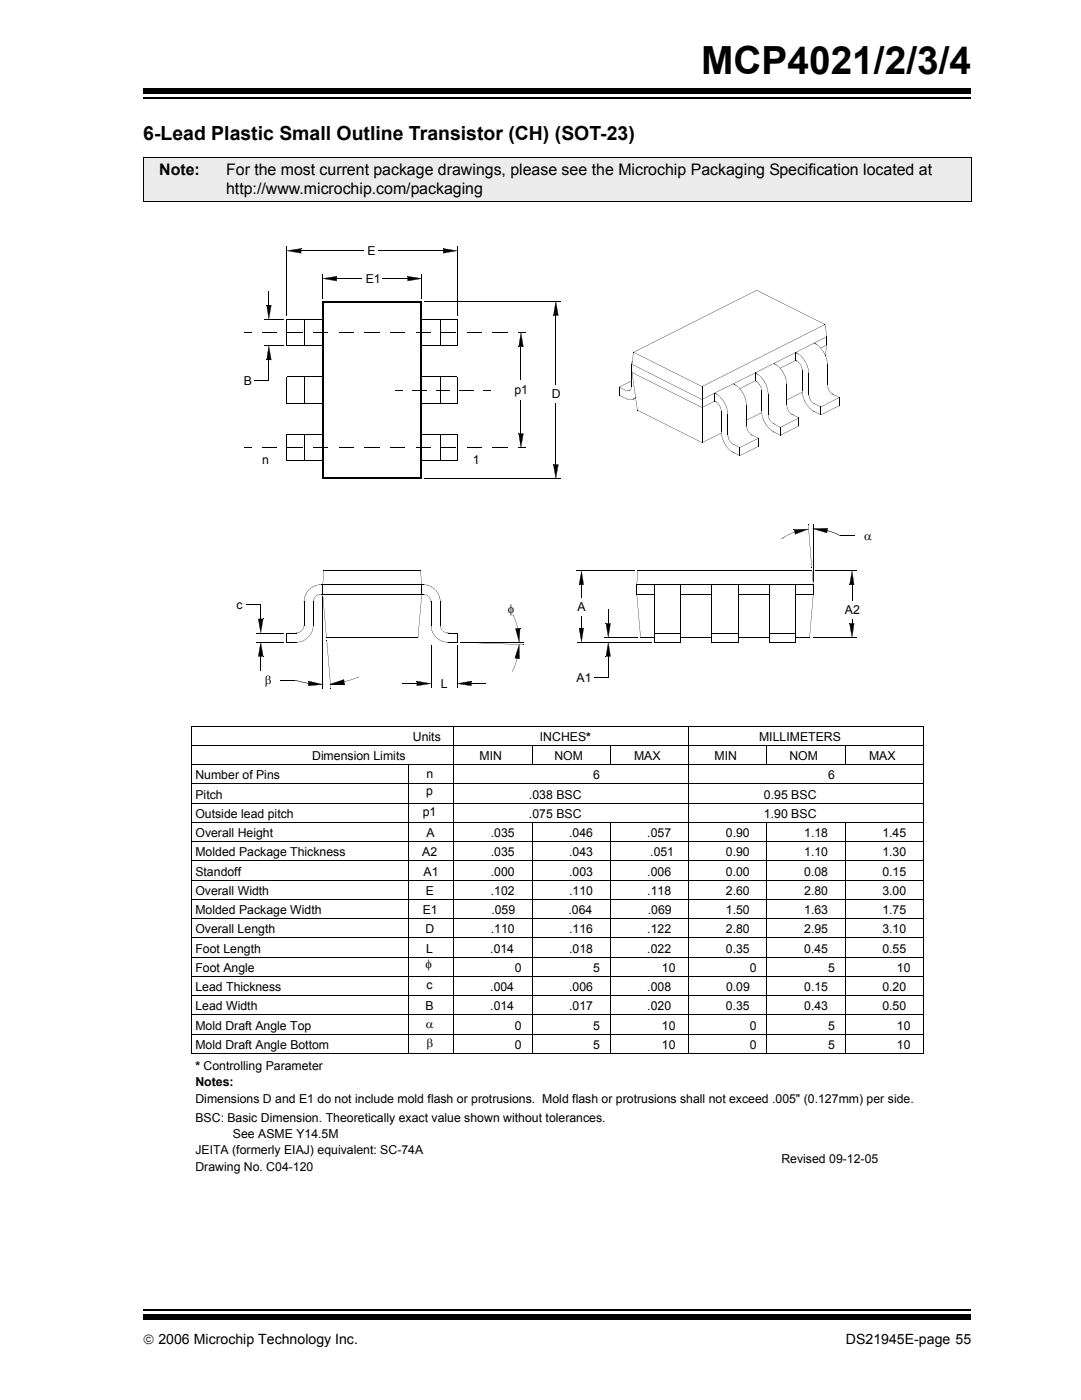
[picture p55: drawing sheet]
<svg xmlns="http://www.w3.org/2000/svg" width="216mm" height="279mm" viewBox="0 0 216 279" stroke-linecap="round" stroke-linejoin="round" font-family="sans-serif">
<defs><g id="words">
<text font-size="7.7" x="139.8" y="14.7">MCP4021/2/3/4</text>
<text font-size="3.9" x="28.6" y="28">6-Lead Plastic Small Outline Transistor (CH) (SOT-23)</text>
<g font-size="3.2">
<text x="31.7" y="34.9">Note:</text>
<text x="45.1" y="34.9">For the most current package drawings, please see the Microchip Packaging Specification located at</text>
<text x="45.1" y="38.8">http://www.microchip.com/packaging</text>
</g>
<g font-size="2.8">
<text x="28.6" y="268.1">© 2006 Microchip Technology Inc.</text>
<text x="168.7" y="268.1">DS21945E-page 55</text>
</g>
<g font-size="2.5">
<text x="73.3" y="50.9">E</text>
<text x="72.9" y="56.5">E1</text>
<text x="48.6" y="76.8">B</text>
<text x="102.6" y="78.7">p1</text>
<text x="110" y="79.4">D</text>
<text x="52.3" y="92.6">n</text>
<text x="94.3" y="92.6">1</text>
<text x="172.3" y="107.8">α</text>
<text x="47.2" y="121.5">c</text>
<text x="101.3" y="122.4">φ</text>
<text x="115.1" y="122">A</text>
<text x="168.5" y="122.5">A2</text>
<text x="52.8" y="136.5">β</text>
<text x="87.9" y="137.2">L</text>
<text x="115" y="136.1">A1</text>
<text x="82.3" y="147.8">Units</text>
<text x="107.6" y="147.8">INCHES*</text>
<text x="151.4" y="147.8">MILLIMETERS</text>
<text x="39" y="155.5">Number of Pins</text>
<text x="62.2" y="151.7">Dimension Limits</text>
<text x="85" y="155.2">n</text>
<text x="95.6" y="151.7">MIN</text>
<text x="110.6" y="151.7">NOM</text>
<text x="118.3" y="155.5">6</text>
<text x="126.4" y="151.7">MAX</text>
<text x="142.5" y="151.7">MIN</text>
<text x="157.4" y="151.7">NOM</text>
<text x="165.1" y="155.5">6</text>
<text x="173.3" y="151.7">MAX</text>
<text x="39" y="159.4">Pitch</text>
<text x="85" y="158.7">p</text>
<text x="105.5" y="159.4">.038 BSC</text>
<text x="152.3" y="159.4">0.95 BSC</text>
<text x="39" y="163.2">Outside lead pitch</text>
<text x="39" y="167">Overall Height</text>
<text x="84.3" y="162.9">p1</text>
<text x="85.1" y="167">A</text>
<text x="97.9" y="167">.035</text>
<text x="105.5" y="163.2">.075 BSC</text>
<text x="113.5" y="167">.046</text>
<text x="129.1" y="167">.057</text>
<text x="144.7" y="167">0.90</text>
<text x="152.3" y="163.2">1.90 BSC</text>
<text x="160.3" y="167">1.18</text>
<text x="175.9" y="167">1.45</text>
<text x="39" y="170.9">Molded Package Thickness</text>
<text x="84.2" y="170.9">A2</text>
<text x="97.9" y="170.9">.035</text>
<text x="113.5" y="170.9">.043</text>
<text x="129.7" y="170.9">.051</text>
<text x="144.7" y="170.9">0.90</text>
<text x="160.3" y="170.9">1.10</text>
<text x="175.9" y="170.9">1.30</text>
<text x="39" y="178.6">Overall Width</text>
<text x="39" y="174.8">Standoff</text>
<text x="84.5" y="174.8">A1</text>
<text x="84.9" y="178.6">E</text>
<text x="97.9" y="178.6">.102</text>
<text x="97.9" y="174.8">.000</text>
<text x="113.5" y="178.6">.110</text>
<text x="113.5" y="174.8">.003</text>
<text x="129.1" y="178.6">.118</text>
<text x="129.1" y="174.8">.006</text>
<text x="144.7" y="178.6">2.60</text>
<text x="144.7" y="174.8">0.00</text>
<text x="160.3" y="178.6">2.80</text>
<text x="160.3" y="174.8">0.08</text>
<text x="175.9" y="178.6">3.00</text>
<text x="175.9" y="174.8">0.15</text>
<text x="39" y="182.4">Molded Package Width</text>
<text x="84.3" y="182.4">E1</text>
<text x="98" y="182.4">.059</text>
<text x="113.4" y="182.4">.064</text>
<text x="129.2" y="182.4">.069</text>
<text x="144.7" y="182.4">1.50</text>
<text x="160.3" y="182.4">1.63</text>
<text x="175.9" y="182.4">1.75</text>
<text x="39" y="190.1">Foot Length</text>
<text x="39" y="186.3">Overall Length</text>
<text x="84.9" y="186.3">D</text>
<text x="85" y="190.1">L</text>
<text x="97.8" y="190.1">.014</text>
<text x="97.9" y="186.3">.110</text>
<text x="113.5" y="190.1">.018</text>
<text x="113.5" y="186.3">.116</text>
<text x="129.1" y="190.1">.022</text>
<text x="129.1" y="186.3">.122</text>
<text x="144.7" y="190.1">0.35</text>
<text x="144.7" y="186.3">2.80</text>
<text x="160.3" y="190.1">0.45</text>
<text x="160.3" y="186.3">2.95</text>
<text x="175.9" y="190.1">0.55</text>
<text x="175.9" y="186.3">3.10</text>
<text x="39" y="197.8">Lead Thickness</text>
<text x="39" y="193.9">Foot Angle</text>
<text x="84.9" y="193.3">φ</text>
<text x="85.1" y="197.4">c</text>
<text x="97.8" y="197.8">.004</text>
<text x="102.7" y="193.9">0</text>
<text x="113.5" y="197.8">.006</text>
<text x="118.3" y="193.9">5</text>
<text x="129.1" y="197.8">.008</text>
<text x="132" y="193.9">10</text>
<text x="144.8" y="197.8">0.09</text>
<text x="149.5" y="193.9">0</text>
<text x="160.3" y="197.8">0.15</text>
<text x="165.1" y="193.9">5</text>
<text x="175.9" y="197.8">0.20</text>
<text x="178.8" y="193.9">10</text>
<text x="39" y="201.6">Lead Width</text>
<text x="84.9" y="201.6">B</text>
<text x="97.8" y="201.6">.014</text>
<text x="113.5" y="201.6">.017</text>
<text x="129.1" y="201.6">.020</text>
<text x="144.7" y="201.6">0.35</text>
<text x="160.3" y="201.6">0.43</text>
<text x="175.9" y="201.6">0.50</text>
<text x="39" y="209.3">Mold Draft Angle Bottom</text>
<text x="39" y="205.5">Mold Draft Angle Top</text>
<text x="84.9" y="205.1">α</text>
<text x="85.1" y="209">β</text>
<text x="102.7" y="205.5">0</text>
<text x="102.7" y="209.3">0</text>
<text x="118.3" y="205.5">5</text>
<text x="118.3" y="209.3">5</text>
<text x="132" y="205.5">10</text>
<text x="132" y="209.3">10</text>
<text x="149.5" y="205.5">0</text>
<text x="149.5" y="209.3">0</text>
<text x="165.1" y="205.5">5</text>
<text x="165.1" y="209.3">5</text>
<text x="178.8" y="205.5">10</text>
<text x="178.8" y="209.3">10</text>
<text x="39" y="213.5">* Controlling Parameter</text>
<text x="39" y="216.8">Notes:</text>
<text x="39" y="220.1">Dimensions D and E1 do not include mold flash or protrusions. Mold flash or protrusions shall not exceed .005&quot; (0.127mm) per side.</text>
<text x="39" y="223.8">BSC: Basic Dimension. Theoretically exact value shown without tolerances.</text>
<text x="46.4" y="227.2">See ASME Y14.5M</text>
<text x="39" y="230.4">JEITA (formerly EIAJ) equivalent: SC-74A</text>
<text x="39" y="233.7">Drawing No. C04-120</text>
<text x="155.8" y="232.1">Revised 09-12-05</text>
</g>
</g></defs>
<path d="M28.6 261.4h165.1" fill="none" stroke="#000" stroke-width=".36"/>
<path d="M28.6 262.4h165.1v1h-165.1z" fill="#000"/>
<path d="M28.6 17.3h165.1v5.4h-165.1z" fill="#fff"/>
<path d="M28.6 19.6h165.1" fill="none" stroke="#000" stroke-width=".36"/>
<path d="M28.6 17.7h165.1v1h-165.1z" fill="#000"/>
<path d="M28.6 31.4h165.1v8.8h-165.1z" fill="#ececec"/>
<g fill="none" stroke="#000" stroke-width=".2">
<path d="M28.5 31.4h165.3M28.6 31.5v8.6M193.7 31.5v8.6M28.5 40.2h165.3M53.6 58.1v2.8M57.2 49.1v14M60 50h12.5M64.4 54.6v5M67.1 55.6h5.1M75.3 50h13.1M76.2 55.6h5.1M84.1 54.6v5"/>
<path d="M91.2 49.1v14M50.8 76h2.8M52.3 66.4h2.9M52.7 63.7h3.9M52.7 69h3.9M53.6 71.8v4.2M57.2 63.7h7.2M57.2 69h7.2M57.2 63.7v5.3M57.4 66.4h2.9M60.6 63.7v5.3M60.6 75.2v5.3"/>
<path d="M62.5 66.4h2.9M64.3 60.1h19.8M64.4 60.1v35.4M64.4 75.2h-7.2v5.3M64.6 60.4l-.1 34.9h19.3v-34.9h-19.3M67.6 66.4h2.9M72.7 66.4h2.9M77.9 66.4h2.8M82.4 77.8h2.6M83 66.4h2.8M84.1 63.7h7.1M84.1 69h7.1"/>
<path d="M84.1 75.2h7.1v5.3M84.1 60.1v35.4M84.7 60.1h27.1M87 77.8h2.7M87.8 63.7v5.3M87.8 75.2v5.3M88.1 66.4h2.9M91.2 63.7v5.3M91.7 77.8h2.6M93.2 66.4h2.9M98.3 66.4h2.9M103.9 69.2v6.6"/>
<path d="M103.9 79.9v6.7M110.8 62.9v13.9M125.9 73v4.1M140 77.1v2.7M151.9 78v4M153.2 78.6v4.1M156.9 76.8v4.1M160 73.9v4.1M161.3 74.5v4.2M165 72.7v4.1M52.3 89.4h2.9M57.2 80.5h7.2"/>
<path d="M57.2 86.7h7.2M57.2 86.7v5.3h7.2M57.4 89.4h2.9M60.6 86.7v5.3M62.5 89.4h2.9M64.3 95.5h19.8M67.6 89.4h2.9M72.7 89.4h2.9M77.9 89.4h2.8M83 89.4h2.8M84.1 80.5h7.1M84.1 86.7h7.1"/>
<path d="M84.7 95.5h27.1M87.8 86.7v5.3M88.1 89.4h2.9M91.2 86.7v5.3h-7.1M93.2 89.4h2.9M98.3 89.4h2.9M110.8 80.4v12.3M140 81.3v7M143.8 82.1v4M145.1 82.7v4.1M148.8 80.9v4M64 116.7h20.4"/>
<path d="M64 118.6h20.4M64.4 119.1v18.4M64.5 113.9h19.3M115 113.9h11.6M116 116.7v2.6M126.9 116.7h35.3M126.9 118.6h3.7M127.1 113.9h34.8M130.5 116.6v11.6M135.7 118.6h6.2M135.8 116.6v11.6h-5.3M141.9 116.6v11.6h5.3v-11.6"/>
<path d="M147.2 118.6h6.2M153.4 116.6v11.6M158.3 105.6h2.9M158.6 118.6h3.6M158.6 116.6v11.6h-5.2M162.2 104.6v11.5M162.5 113.9h8.3M167.6 106.9h2.8M169.9 116.7v3.2M49.1 120.7h2.9M51 128.2h5.6M51 126.3h5.6"/>
<path d="M52 120.7v2.8M52 131v2.8M56 135.7h2.8M60.6 120.1v4.7M62.5 120.1v4.7M65.1 127.3h18.3M65.8 136.5h2.9M80.3 136.4h2.8M85.9 120.1v4.7M85.9 128.8v8.5M87.8 120.1v4.7M91.2 128.8v8.5"/>
<path d="M91.8 128.2h12.7M94 136.4h2.8M115 128.2h14.9M116 122.9v2.5M120.4 127.3h6.7M121.3 121.6v2.8M121.3 131v4.3h-2.8M127.7 127.3h2.9M130.5 126.3h5.3M135.7 127.3h6.2M141.9 126.3h5.3M147.2 127.3h6.2"/>
<path d="M153.4 126.3h5.2M158.6 127.3h2.8M162 127.3h8.8M38.1 145h146.1M38.1 148.8h146.1M38.1 152.6h146.1M38.1 156.5h146.1M38.1 144.9v65.3M81.5 152.6v57.6M90.4 144.9v65.3M106.1 148.8v3.8M121.7 148.8v3.8"/>
<path d="M137.3 144.9v65.3M152.9 148.8v3.8M168.5 148.8v3.8M184.2 144.9v65.3M38.1 160.3h146.1M38.1 164.2h146.1M38.1 168h146.1M38.1 171.8h146.1M38.1 175.7h146.1M38.1 179.5h146.1M106.1 164.1v46.1M121.7 164.1v46.1"/>
<path d="M152.9 164.1v46.1M168.5 164.1v46.1M38.1 183.3h146.1M38.1 187.2h146.1M38.1 191h146.1M38.1 194.9h146.1M38.1 198.7h146.1M38.1 202.6h146.1M38.1 206.4h146.1M38.1 210.3h146.1"/>
</g>
<g fill="#000">
<path d="M57.2 50l2.8-.4zM57.2 50l2.8 .5zM60 49.6l.1 1zM64.3 55.6l2.8-.5zM64.3 55.6l2.9 .4zM67.1 55.1l.1 1zM81.3 56l2.8-.4zM81.3 55.1v1zM81.3 55.1l2.8 .5zM88.4 50.5l2.8-.4zM88.3 49.6l.1 1zM88.4 49.6l2.8 .5z"/>
<path d="M150.9 57.9l13.6 6.9zM48.7 66.4h1.4zM53.2 60.9h.9zM53.2 71.8l.9 .1zM53.1 60.9l.5 2.8zM53.6 69l-.5 2.8zM53.6 69l.5 2.8zM54.1 60.9l-.5 2.8zM64.3 60.2l.2 .2zM78.9 77.8l1.4 .1zM83.8 60.4l.3-.2zM96.4 77.8l1.4 .1z"/>
<path d="M103.4 66.4h1.4zM103.4 69.2l1 .1zM103.8 66.4l-.4 2.8zM103.8 66.4l.5 2.8zM110.3 62.9l1.1 .1zM110.8 60.1l-.4 2.9zM110.8 60.1l.5 2.9zM123.4 77.2l.1 1.7zM123.5 77.2l1.3 .7zM123.5 78.8l1.3 .8zM124.8 77.9l.7 .1h-.3zM124.8 79.5l.8 .2 .7-.1a1.3 1.3 0 0 1-1.5-.1z"/>
<path d="M125.9 77.1a.63 .63 0 0 1-.5 .8l.4-.3zM123.4 77.2l2.5-1.2zM126 72.7v1.6zM126 72.7l14 7.1zM126 74.3l14 7.1zM126 74.3l1.1 7.6zM126 72l-.1 1.1zM126.3 79.6l.4-.3zM126.3 79.6l.4-.2zM126.3 70.3l24.6-12.4zM140 79.7l2.5-1.3zM126.3 70.3l13.7 6.9z"/>
<path d="M142.5 78.4l3.7-1.8zM142.5 78.4l.2 .2zM146.2 76.6l4.4-2.2zM146.2 76.6l.2 .2zM147.5 77.6l3.1-1.6zM150.5 74.4l.1 1.6zM150.6 74.4l3.7-1.9zM150.6 76l.2 .1zM150.6 74.4l.2 .2zM150.7 76.1h.1a2.02 2.02 0 0 1 1 1.9l-.1-.6a2.26 2.26 0 0 0-1-1.3zM150.8 74.5a4.7 4.7 0 0 1 2.3 4.2v-.6a5 5 0 0 0-1.9-3.3zM154.3 72.5l4.3-2.2z"/>
<path d="M154.3 72.5l.2 .2zM155.5 73.5l3.1-1.6zM154.5 72.6a4.8 4.8 0 0 1 2.3 4.2l-.1-1.2a5.2 5.2 0 0 0-1.8-2.7zM156.9 79.8l3.1-1.5zM158.6 70.3l.1 1.6zM158.6 70.3l3.7-1.9zM158.7 70.3l.2 .2zM158.7 71.9l.2 .2zM158.9 72.1a1.97 1.97 0 0 1 1 1.8v-.5a2.36 2.36 0 0 0-1-1.3zM159.9 78h.1a5 5 0 0 0 .7 2.4 4.6 4.6 0 0 0 1.6 1.7 4.6 4.6 0 0 1-2.4-4.1zM158.9 70.4a4.7 4.7 0 0 1 2.3 4.2l-.2-1.2a5.2 5.2 0 0 0-1.7-2.6zM161.2 78.7l.4 1.1 .7 .7a2.08 2.08 0 0 1-1.1-1.8z"/>
<path d="M162.3 68.4l2.6-1.2zM162.3 68.4l.2 .2zM163.6 69.4l1.3-.6zM140 77.1l24.5-12.4zM164.8 67.2l.1 1.7zM162.6 68.5a5.1 5.1 0 0 1 2.4 4.2l-.1-.6a5.3 5.3 0 0 0-1.9-3.2zM165 76.8l.3 1.1 .8 .7a1.73 1.73 0 0 1-1.1-1.8zM166.1 78.6l1.2 .8zM163.7 81.2l3.6-1.9zM48.7 89.3l1.4 .1zM64.3 95.5l.3-.2zM83.8 95.3l.3 .2z"/>
<path d="M103.4 89.3l1.4 .1zM103.4 86.5l1 .1zM103.4 86.5l.5 2.8zM104.3 86.5l-.4 2.9zM110.3 92.7h1.1zM110.3 92.7l.5 2.8zM111.3 92.7l-.5 2.8zM127.1 81.8l12.9 6.6zM140 79.7v1.6zM140 81.3l2.5-1.2zM140 88.3l3.8-1.9zM142.4 78.4l.1 1.7z"/>
<path d="M142.5 80.1l.2 .1zM142.7 80.2a2.07 2.07 0 0 1 1.1 1.9l-.3-1.1zM143.8 86.1l.2 1.2 .5 1.2 .8 1.1 .9 .7a4.6 4.6 0 0 1-2.4-4.2zM142.7 78.5a5.1 5.1 0 0 1 2.5 4.2l-.2-.6a5.3 5.3 0 0 0-1.8-3.2zM145.1 86.7l.3 1.2 .8 .7a1.55 1.55 0 0 1-1.1-1.4zM146.2 88.6l1.3 .7zM146.2 90.3l1.3 .7zM147.5 89.3v1.7zM147.5 90.9l3.7-1.9zM146.4 76.7a4.7 4.7 0 0 1 2.4 4.2l-.2-1.3a5 5 0 0 0-1.7-2.6zM148.8 83.8l3-1.5zM148.8 84.9l.4 1.1 .7 .8a2.39 2.39 0 0 1-1.1-1.9z"/>
<path d="M149.9 86.8l1.3 .7zM151.2 87.4l.1 1.7zM147.5 89.3l3.7-1.9zM151.8 82h.1a4.9 4.9 0 0 0 .7 2.5l.8 1 .9 .7a4.6 4.6 0 0 1-2.5-4.2zM153.1 82.7l.4 1.1 .8 .8a2.27 2.27 0 0 1-1.2-1.9zM154.3 86.2l1.3 .7zM154.3 84.6l1.3 .7zM155.6 85.3v1.6zM155.6 85.3l3.7-1.9zM156.8 80.8l.4 1.1 .7 .9a2.38 2.38 0 0 1-1.1-2zM158 82.7l1.3 .7zM159.3 83.4v1.6z"/>
<path d="M155.6 86.8l3.7-1.8zM162.3 80.5l1.4 .7zM162.3 82.1l1.4 .7zM163.7 81.2v1.6zM163.7 82.8l3.6-1.9zM167.3 79.3l.1 1.7zM62.7 119.2a1.34 1.34 0 0 1 1.3-.6l-.6 .1-.5 .3-.5 1.1zM61.6 117.7a3 3 0 0 1 2.4-1l-1.3 .3-1.1 .7-.7 1.1-.2 1.3a2.74 2.74 0 0 1 .9-2.4zM64.3 116.6l.1 2zM64.3 118.6l.8 8.7zM84.1 116.6v2zM84.1 118.6l-.8 8.7z"/>
<path d="M84.4 118.5a1.49 1.49 0 0 1 1.5 1.6l-.1-.6-.4-.5zM84.4 116.6a3.4 3.4 0 0 1 3.4 3.5l-.1-.7a3.5 3.5 0 0 0-1.4-2.1l-.6-.3zM115.5 116.7l.9 .1zM115.9 113.9l-.4 2.8zM115.9 113.9l.5 2.8zM126.9 116.6l.1 2zM126.9 118.6l.9 8.7zM158.3 105.7l.2 1zM155.9 107.4l2.5-1.2zM158.6 106.6l2.6-1zM161.1 104.6l.8 8.6zM162.1 116.6l.1 2z"/>
<path d="M162.2 105.5l2.7 .8zM162.1 118.6l-.7 8.7zM165 105.4l-.1 1zM162.2 105.5l2.8-.1zM164.9 105.9l1.4 .4 1.3 .7zM162.2 105.5a10.4 10.4 0 0 1 5.4 1.5 12.4 12.4 0 0 0-5.4-1.5zM169.4 116.7l.9 .1zM169.9 113.9l-.5 2.8zM169.9 113.9l.4 2.8zM52 128.2l-.5 2.8zM51.5 123.5l.5 2.8zM52.5 123.5l-.5 2.8z"/>
<path d="M52 128.2l.5 2.8zM51.5 131h1zM51.5 123.5h1zM57.2 126.3l1.9 .1zM57.2 128.1l1.9 .1zM57.2 126.3l.1 1.9zM58.8 135.7l2.7 .7 2.8 .2a13.6 13.6 0 0 1-5.5-.9zM58.8 135.7l2.8 .7zM59.1 126.3l.6-.1 .4-.4 .4-.5 .1-.5a1.46 1.46 0 0 1-1.5 1.5zM61.5 136.8l2.9-.2zM61.5 135.9v1zM59.1 128.1l1.3-.2 1-.8 .8-1 .2-1.3a3.3 3.3 0 0 1-3.3 3.3z"/>
<path d="M61.6 135.9l2.8 .7zM65.1 127.8l.9 9.7zM65.8 136.5l2.8-.8zM68.7 136l2.6-.8zM68.6 135.6l.1 .9zM83.1 136.8l2.9-.4zM83.1 135.9v1zM83.1 135.9l2.9 .5zM85.9 124.8l.6 1.8a3.4 3.4 0 0 0 2.2 1.5h.6a3.3 3.3 0 0 1-3.4-3.3zM87.8 124.8l.4 1 .6 .4 .5 .1a1.46 1.46 0 0 1-1.5-1.5zM89.3 126.3l1.9 .1zM89.3 128.1l1.9 .1z"/>
<path d="M91.1 126.3l.1 1.9zM91.2 136.4l2.8-.4zM91.8 128.1l12.7 .6zM91.2 136.4l2.8 .5zM94 135.9v1zM103.1 131.4l-.4 1.4-.6 1.2 .6-1.2zM102.7 131.3l.9 .2zM102.8 125.5l.7 2.7zM102.3 122.8l.6 1.2 .4 1.4zM103.5 128.6l.1 2.9zM103.5 128.6l-.8 2.7zM102.7 125.4l1-.1z"/>
<path d="M115.5 125.3h.9zM115.4 125.4l.5 2.8zM116.4 125.3l-.5 2.9zM120.8 124.4h1zM120.8 131h1zM120.8 124.4l.5 2.9zM121.3 128.2l-.5 2.8zM121.3 128.2l.5 2.8zM121.7 124.4l-.4 2.9zM169.4 124.4h.9zM169.9 123.5v.9zM169.4 124.4l.5 2.9z"/>
<path d="M170.3 124.4l-.4 2.9z"/>
</g>
<g fill="#000">
<path d="M57.2 50l2.8-.4v.9zM64.3 55.6l2.8-.5v1zM81.3 55.1l2.8 .5-2.8 .5zM88.4 49.6l2.8 .4-2.8 .5zM53.2 60.9h.9l-.5 2.8zM53.6 69l.5 2.8h-.9zM103.9 66.4l.5 2.8h-1zM110.8 60.1l.5 2.8h-1zM103.4 86.5h1l-.5 2.8zM110.3 92.7h1l-.5 2.8zM116 113.9l.4 2.8h-.9zM158.3 105.7l2.9-.1-2.6 1z"/>
<path d="M162.2 105.5l2.8-.1-.1 .9zM169.9 113.9l.4 2.8h-.9zM52 128.2l.5 2.8h-1zM51.5 123.5h1l-.5 2.8zM61.5 135.9l2.8 .7-2.8 .3zM65.8 136.5l2.8-.9 .1 .9zM83.1 135.9l2.8 .5-2.8 .5zM91.2 136.4l2.8-.5v1zM103.5 128.6l.1 2.9-.9-.2zM102.8 125.5l.9-.2-.2 2.9zM115.5 125.3h.9l-.4 2.9zM120.8 124.4h.9l-.4 2.9z"/>
<path d="M121.3 128.2l.4 2.8h-.9zM169.4 124.4h.9l-.4 2.9z"/>
</g>
<path d="M84 113.9v2.8M162 113.9v2.8" fill="none" stroke="#000" stroke-width=".34"/>
<path d="M64.5 113.9v2.8M127.1 113.9v2.8" fill="none" stroke="#000" stroke-width=".28"/>
<path d="M103.6 125.3v2.9" fill="none" stroke="#000" stroke-width=".23"/>
<path d="M126.2 70.3v2.4M164.7 68.8v2.1" fill="none" stroke="#000" stroke-width=".38"/>
<path d="M164.7 64.7v2.5" fill="none" stroke="#000" stroke-width=".44"/>
<use href="#words"/>
</svg>
